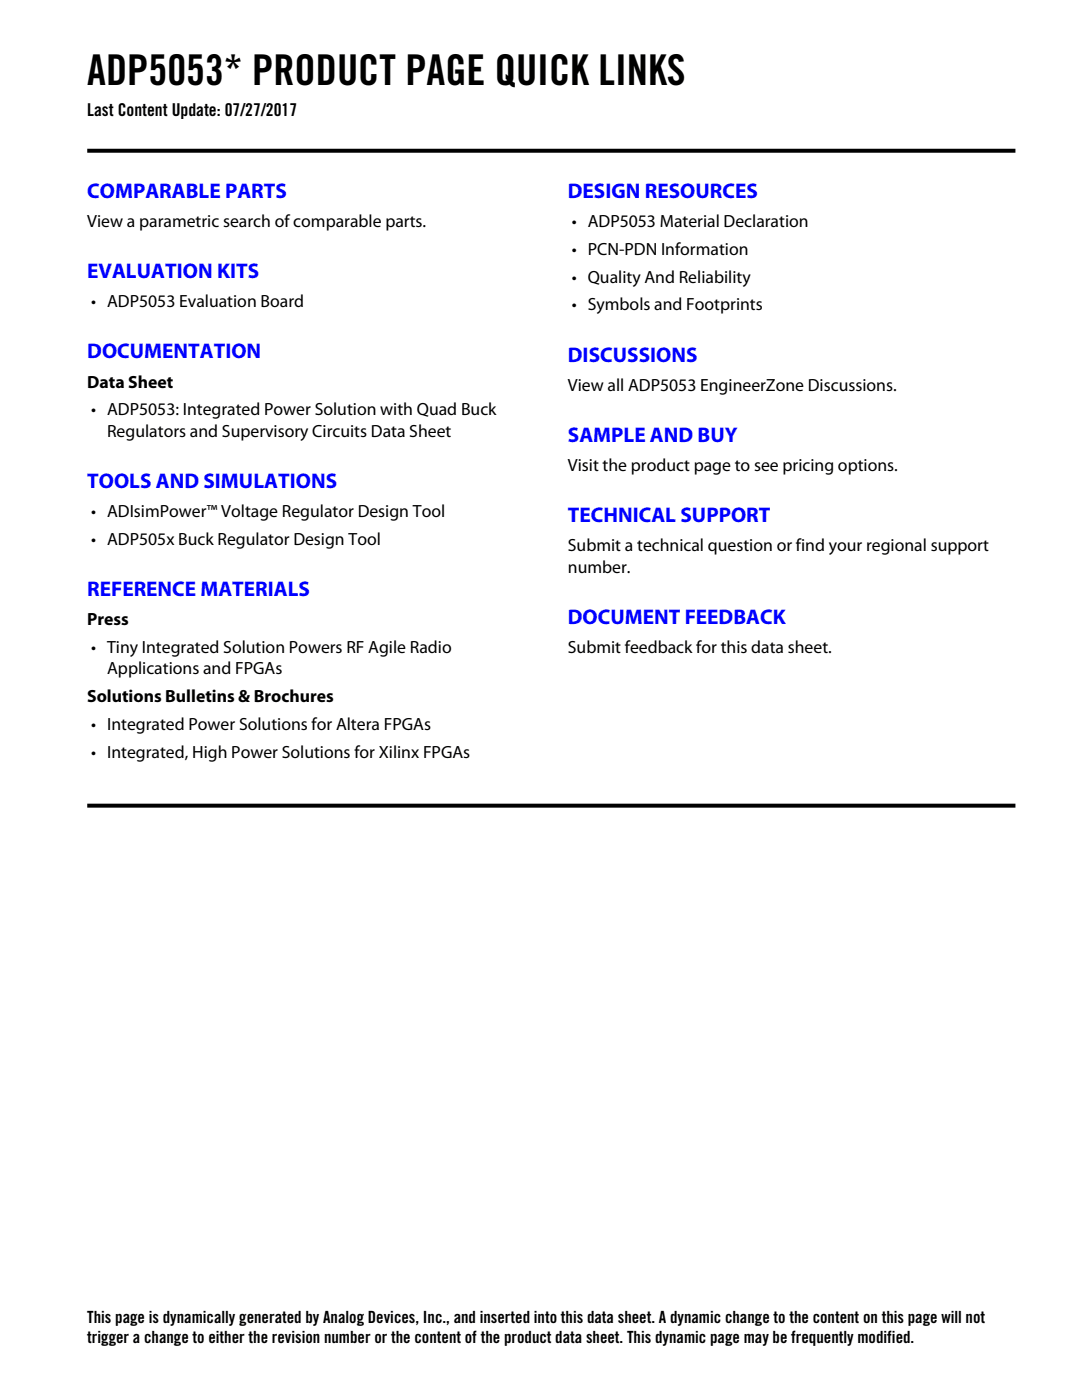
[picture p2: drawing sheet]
<svg xmlns="http://www.w3.org/2000/svg" width="216mm" height="279mm" viewBox="0 0 216 279" stroke-linecap="round" stroke-linejoin="round" font-family="sans-serif">
<defs><g id="words">
<text font-size="8.5" x="17.4" y="17">ADP5053* PRODUCT PAGE QUICK LINKS</text>
<g font-size="4.2" fill="#00f">
<text x="17.4" y="39.5">COMPARABLE PARTS</text>
<text x="113.3" y="39.5">DESIGN RESOURCES</text>
<text x="17.4" y="55.5">EVALUATION KITS</text>
<text x="17.4" y="71.5">DOCUMENTATION</text>
<text x="113.3" y="72.2">DISCUSSIONS</text>
<text x="113.3" y="88.2">SAMPLE AND BUY</text>
<text x="17.4" y="97.4">TOOLS AND SIMULATIONS</text>
<text x="113.3" y="104.2">TECHNICAL SUPPORT</text>
<text x="17.4" y="119">REFERENCE MATERIALS</text>
<text x="113.3" y="124.5">DOCUMENT FEEDBACK</text>
</g>
<g font-size="3.5">
<text x="17.4" y="23.1">Last Content Update: 07/27/2017</text>
<text x="17.4" y="45.3">View a parametric search of comparable parts.</text>
<text x="114.1" y="45.3">• ADP5053 Material Declaration</text>
<text x="114.1" y="50.8">• PCN-PDN Information</text>
<text x="114.1" y="56.4">• Quality And Reliability</text>
<text x="18.2" y="61.3">• ADP5053 Evaluation Board</text>
<text x="114.1" y="61.9">• Symbols and Footprints</text>
<text x="17.4" y="77.3">Data Sheet</text>
<text x="113.3" y="78">View all ADP5053 EngineerZone Discussions.</text>
<text x="18.2" y="82.9">• ADP5053: Integrated Power Solution with Quad Buck</text>
<text x="21.4" y="87.1">Regulators and Supervisory Circuits Data Sheet</text>
<text x="113.3" y="94">Visit the product page to see pricing options.</text>
<text x="18.2" y="103.2">• ADIsimPower™ Voltage Regulator Design Tool</text>
<text x="18.2" y="108.7">• ADP505x Buck Regulator Design Tool</text>
<text x="113.3" y="110">Submit a technical question or find your regional support</text>
<text x="113.3" y="114.3">number.</text>
<text x="17.4" y="124.8">Press</text>
<text x="18.2" y="130.3">• Tiny Integrated Solution Powers RF Agile Radio</text>
<text x="113.3" y="130.3">Submit feedback for this data sheet.</text>
<text x="21.4" y="134.5">Applications and FPGAs</text>
<text x="17.4" y="140.1">Solutions Bulletins &amp; Brochures</text>
<text x="18.2" y="145.7">• Integrated Power Solutions for Altera FPGAs</text>
<text x="18.2" y="151.2">• Integrated, High Power Solutions for Xilinx FPGAs</text>
</g>
<g font-size="3.4">
<text x="17.4" y="264.1">This page is dynamically generated by Analog Devices, Inc., and inserted into this data sheet. A dynamic change to the content on this page will not</text>
<text x="17.4" y="268.1">trigger a change to either the revision number or the content of the product data sheet. This dynamic page may be frequently modified.</text>
</g>
</g></defs>
<g fill="#000">
<path d="M17.4 29.7h92.4l.4 .8h-92.8zM109.8 29.7h92.8v.8h-92.4z"/>
<path d="M17.4 160.4h92.4l.4 .8h-92.8zM109.8 160.4h92.8v.8h-92.4z"/>
</g>
<use href="#words"/>
</svg>
